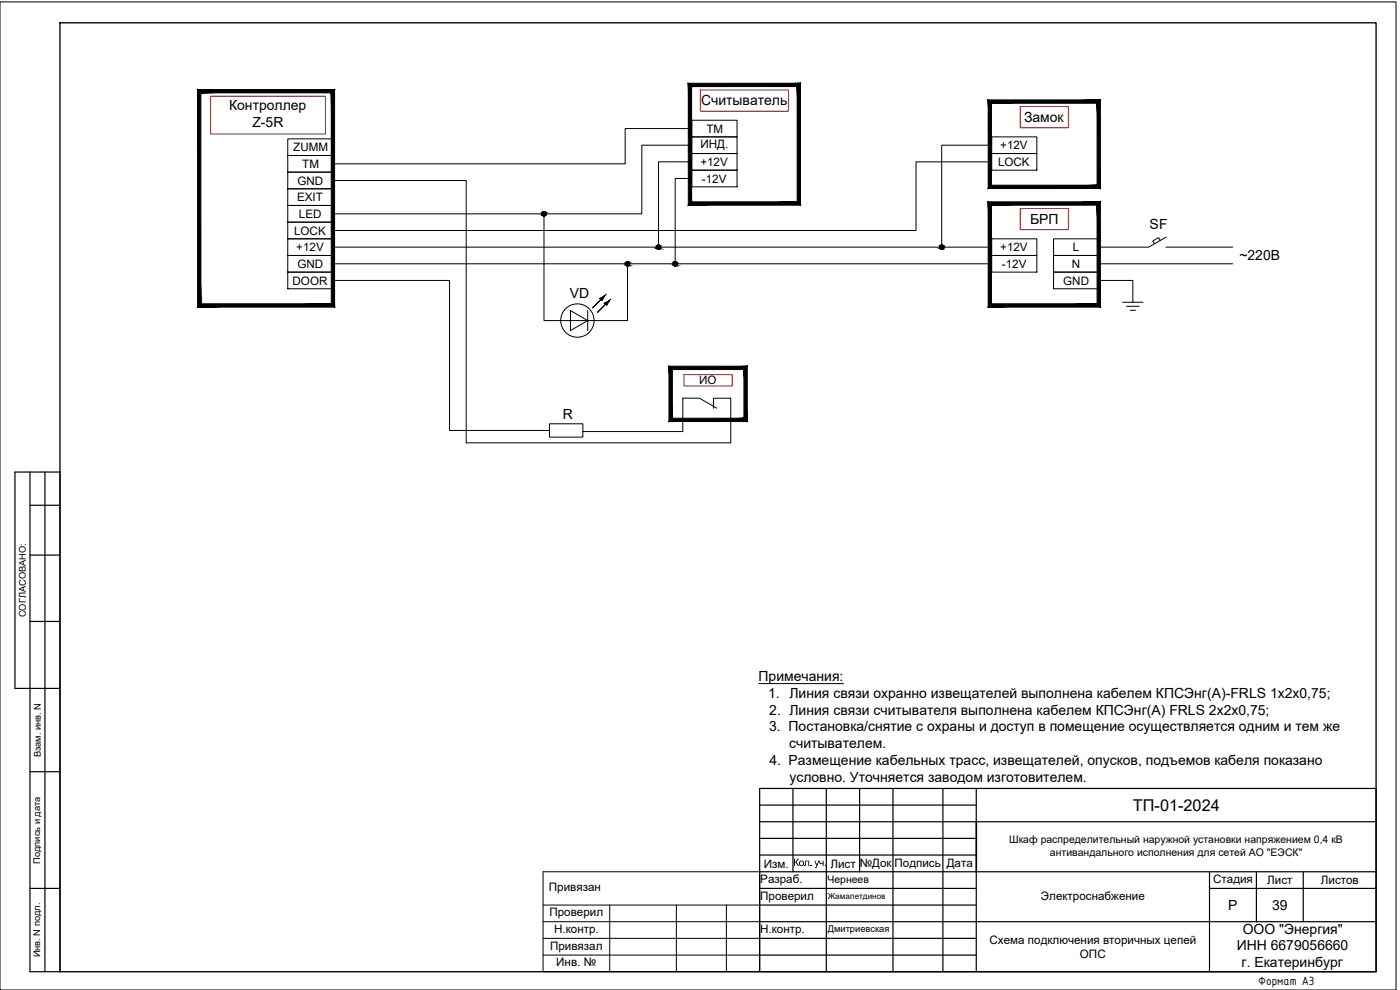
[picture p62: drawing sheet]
<svg xmlns="http://www.w3.org/2000/svg" width="420mm" height="297mm" viewBox="0 0 420 297" stroke-linecap="round" stroke-linejoin="round" font-family="sans-serif">
<defs><g id="words">
<text font-size="4.9" x="340" y="243.3">ТП-01-2024</text>
<g font-size="4.2">
<text x="68.7" y="33">Контроллер</text>
<text x="210.4" y="31.7">Считыватель</text>
<text x="75.8" y="38">Z-5R</text>
<text x="307.3" y="36.7">Замок</text>
<text x="309.1" y="67.3">БРП</text>
<text x="345" y="68.6">SF</text>
<text x="371.9" y="78.1">~220В</text>
<text x="171" y="89.3">VD</text>
<text x="168.9" y="125.8">R</text>
<text x="227.7" y="204.2">Примечания:</text>
<text x="230.5" y="209.3">1. Линия связи охранно извещателей выполнена кабелем КПСЭнг(А)-FRLS 1х2х0,75;</text>
<text x="230.9" y="214.4">2. Линия связи считывателя выполнена кабелем КПСЭнг(А) FRLS 2х2х0,75;</text>
<text x="230.8" y="219.5">3. Постановка/снятие с охраны и доступ в помещение осуществляется одним и тем же</text>
<text x="236.8" y="224.5">считывателем.</text>
<text x="230.9" y="229.5">4. Размещение кабельных трасс, извещателей, опусков, подъемов кабеля показано</text>
<text x="236.9" y="234.6">условно. Уточняется заводом изготовителем.</text>
<text x="368.6" y="273.1">Р</text>
<text x="381.8" y="273">39</text>
<text x="373" y="280.1">ООО &quot;Энергия&quot;</text>
<text x="371.2" y="285.1">ИНН 6679056660</text>
<text x="372.6" y="290.2">г. Екатеринбург</text>
</g>
<text font-size="3.9" x="377.6" y="295.5">Формат А3</text>
<g font-size="3.5">
<text x="212" y="39.8">ТМ</text>
<text x="88" y="45.4">ZUMM</text>
<text x="210.2" y="44.5">ИНД.</text>
<text x="300.2" y="44.8">+12V</text>
<text x="90.7" y="50.4">TM</text>
<text x="210.2" y="49.8">+12V</text>
<text x="299.5" y="49.8">LOCK</text>
<text x="89.3" y="55.4">GND</text>
<text x="210.7" y="54.8">-12V</text>
<text x="89.2" y="60.4">EXIT</text>
<text x="89.7" y="65.4">LED</text>
<text x="88.3" y="70.4">LOCK</text>
<text x="88.9" y="75.4">+12V</text>
<text x="300.2" y="75.4">+12V</text>
<text x="321.9" y="75.4">L</text>
<text x="89.3" y="80.4">GND</text>
<text x="300.7" y="80.4">-12V</text>
<text x="321.7" y="80.4">N</text>
<text x="87.8" y="85.4">DOOR</text>
<text x="319.1" y="85.4">GND</text>
<text x="209.8" y="115.3">ИО</text>
<text x="229.3" y="260.3">Изм.</text>
<text x="249.2" y="260.3">Лист</text>
<text x="258" y="260">№Док</text>
<text x="268.5" y="260">Подпись</text>
<text x="284.1" y="260">Дата</text>
<text x="164.7" y="267.4">Привязан</text>
<text x="228.2" y="269.9">Проверил</text>
<text x="228.2" y="265">Разраб.</text>
<text x="312.4" y="270">Электроснабжение</text>
<text x="364.1" y="265.1">Стадия</text>
<text x="380.3" y="265.3">Лист</text>
<text x="396.4" y="265.3">Листов</text>
<text x="164.9" y="275">Проверил</text>
<text x="166.3" y="280">Н.контр.</text>
<text x="228.2" y="280">Н.контр.</text>
<text x="165.1" y="285">Привязал</text>
<text x="297" y="283.2">Схема подключения вторичных цепей</text>
<text x="324.1" y="287.4">ОПС</text>
<text x="166.9" y="289.8">Инв. №</text>
</g>
<g font-size="3.1">
<text x="302.9" y="253.1">Шкаф распределительный наружной установки напряжением 0,4 кВ</text>
<text x="315.1" y="256.8">антивандального исполнения для сетей АО &quot;ЕЭСК&quot;</text>
<text x="238" y="259.8">Кол . уч.</text>
<text x="248.3" y="264.9">Чернеев</text>
</g>
<g font-size="2.8">
<text x="7.7" y="185.2" transform="rotate(-90 7.7 185.2)">СОГЛАСОВАНО:</text>
<text x="12.2" y="227.2" transform="rotate(-90 12.2 227.2)">Взам. инв. N</text>
<text x="12" y="259.2" transform="rotate(-90 12 259.2)">Подпись и дата</text>
<text x="248.4" y="279.8">Дмитриевская</text>
<text x="12" y="287.3" transform="rotate(-90 12 287.3)">Инв. N подл.</text>
</g>
<text font-size="2.4" x="248.4" y="269.8">Жамалетдинов</text>
</g></defs>
<!-- layer: 0 -->
<g fill="none" stroke="#000" stroke-width=".3">
<path d="M0 .6h419v296.4h-419zM207.1 38.6h-19.5v10.6h-87.7M207.6 36.1h13.6v5h-13.6zM86.4 41.7h13.5v5h-13.5zM86.4 46.7h13.5v5h-13.5zM86.4 51.7h13.5v4.9h-13.5zM86.4 56.6h13.5v5h-13.5zM99.9 54.2h40v78.7h79.4v-13.4h-5.2v3M207.1 43.6h-14.5v20.6h-92.7M207.6 41.1h13.6v5h-13.6zM207.6 46.1h13.6v5h-13.6zM207.6 51.1h13.6v5h-13.6z"/>
<path d="M207.6 48.6l-10-.1v25.7M207.6 53.6h-5v25.5M297.1 48.6h-22.2v20.6h-175M297.6 41.1h13.6v5h-13.6zM297.6 46.1h13.6v5h-13.6zM297.6 43.6h-15v30.6M86.4 61.6h13.5v5.1h-13.5zM86.4 71.7h13.5v5h-13.5zM86.4 76.7h13.5v4.9h-13.5zM86.4 66.7h13.5v5h-13.5zM99.9 74.2h197.7M99.9 79.1h197.2"/>
<path d="M163.3 64.2v32h25v-17.1M297.6 71.7h13.6v5h-13.6zM297.6 76.7h13.6v4.9h-13.6zM316.2 71.7h13.5v5h-13.5zM316.2 76.7h13.5v4.9h-13.5zM329.7 79.1h40.2M348.2 72.1l-.5-.8-1.7 1 .5 .9M349.9 71.1l-5.2 3.1h-15M349.9 74.2h20M86.4 81.6h13.5v5h-13.5zM99.9 84.1h35v45h30v-1.9h10v4h-10v-2.1M171.2 93.2l5.2 3-5.2 3z"/>
<path d="M176.4 93.2v6M180.1 89.5l1.3-.7-3.5 3.5 3.5-3.5-.7 1.3zM181.5 91l1.3-.8-3.5 3.6 3.5-3.6-.7 1.3zM316.2 81.6h13.5v5h-13.5zM329.5 84.1h10.5v6.6M336.9 90.7h6.1M338.1 91.9h3.8M339.2 93.1h1.6M215.1 122.5l-5.2-3h-5v10h-30"/>
<circle cx="173.3" cy="96.2" r="5"/>
</g>
<g fill="#000" stroke="#000" stroke-width=".3">
<path d="M180.7 89.5h.3l-.2 .3zM182.1 91h.3l-.2 .2z"/>
<path d="M59.3 26.9l1 1 40.1-1zM60.3 27.9l40.1-1-1 1zM99.4 27.9l1 64.2v-65.2zM99.4 27.9l1 64.2-1-.9zM59.3 92.1h41.1l-1-.9zM60.3 91.2h39.1l-40.1 .9zM59.3 26.9v65.2l1-.9zM59.3 26.9l1 1v63.3z"/>
<path d="M206.6 25l1 1 32.6-1zM207.6 26l32.6-1-1 1zM240.2 25l-1 1 1 35.6zM239.2 26l1 35.6-1-1zM206.6 61.6h33.6l-1-1zM206.6 61.6l1-1h31.6zM206.6 25v36.6l1-1zM206.6 25l1 1v34.6z"/>
<path d="M296.6 30l1 1 32.6-1zM297.6 31l32.6-1-1 1zM330.2 30l-1 1 1 25.6zM329.2 31l1 25.6-1-1zM296.6 56.6h33.6l-1-1zM296.6 56.6l1-1h31.6zM296.6 30v26.6l1-1zM296.6 30l1 1v24.6z"/>
<path d="M296.6 60.6l1 1 32.6-1zM297.6 61.6l32.6-1-1 1zM330.2 60.6l-1 1 1 30.5zM329.2 61.6l1 30.5-1-.9zM296.6 92.1h33.6l-1-.9zM297.6 91.2h31.6l-32.6 .9zM296.6 60.6v31.5l1-.9zM296.6 60.6l1 1v29.6z"/>
<path d="M180.7 89.5l-.3 .3h.4zM180.4 89.8h.4l-.1 .3z"/>
<path d="M181.4 88.8l-.7 .7h.3zM180.1 89.5l1.3-.7-.7 .7zM180.1 89.5l.3 .3 .3-.3z"/>
<path d="M182.1 91l-.3 .2h.4zM181.8 91.2h.4l-.1 .3z"/>
<path d="M182.8 90.2l-.7 .8h.3zM181.5 91l1.3-.8-.7 .8zM181.5 91l.3 .2 .3-.2z"/>
<path d="M200.8 109.9l1 1 22.5-1zM201.8 110.9l22.5-1-1 1zM224.3 109.9l-1 1 1 15.6zM223.3 110.9l1 15.6-1-1zM200.8 126.5h23.5l-1-1zM200.8 126.5l1-1h21.5zM200.8 109.9v16.6l1-1zM200.8 109.9l1 1v14.6z"/>
</g>
<path d="M63.2 28.9h34.5v11.3h-34.5zM210.2 27h26.4v6.3h-26.4zM306.2 32h14.4v6.3h-14.4zM306.2 62.6h14.4v6.3h-14.4zM205.3 112.4h14.5v3.4h-14.5z" fill="none" stroke="#f00" stroke-width=".3"/>
<path d="M18 6.8h395v284.8h-395z" fill="none" stroke="#000" stroke-width=".4"/>
<path d="M9 141.6v150h9v-150h-13.5v65h13.5M9 151.6h9M13.5 141.6v150M9 166.5h9M9 186.5h9M9 231.5h9M9 266.6h9" fill="none" stroke="#000" stroke-width=".36"/>
<!-- layer: 0 -->
<g fill="none" stroke="#000" stroke-width=".36">
<path d="M228 236.6h185v55h-185zM238 236.6v25M248 236.6v55M258 236.6v25M268 236.6v55M283 236.6v55M293 236.6v10M228 241.6h65M228 246.6h185M228 251.6h65M228 256.5h65M228 261.6h185"/>
<path d="M228 266.6h65M228 271.6h65M228 276.5h185M293 261.6v30M363 266.6h50M363 261.6v30M377.1 261.6v14.9M391.1 261.6v14.9M228 281.5h65M228 286.6h65"/>
</g>
<path d="M293 246.6v15" fill="none" stroke="#000" stroke-width=".51"/>
<g fill="#000" stroke="#000" stroke-width=".3">
<path d="M163.3 64.8h.2zM188.3 79.8h.3zM197.6 74.7h.2zM202.6 79.8h.2zM282.6 74.7h.3z"/>
<path d="M162.6 64.2l.7 .1zM162.6 64.2l.7 .1z"/>
<path d="M162.6 64.3l.7 .1zM162.6 64.3l.7 .1z"/>
<path d="M162.7 64.4l.6 .1zM162.7 64.4l.6 .1z"/>
<path d="M162.7 64.5l.6 .1zM162.7 64.5l.6 .1z"/>
<path d="M162.8 64.6l.5 .1zM162.8 64.6l.5 .1z"/>
<path d="M162.9 64.7h.4zM162.9 64.7h.4z"/>
<path d="M162.9 64.7l.4 .1zM162.9 64.7l.4 .1z"/>
<path d="M163 64.8h.3zM163 64.8h.3z"/>
<path d="M163.2 63.5h.2zM163.1 63.5h.3z"/>
<path d="M163.1 63.5l.5 .1zM163 63.6h.6z"/>
<path d="M163 63.6h.6zM162.9 63.6h.7z"/>
<path d="M163.3 64.7h.3zM163.3 64.7l.2 .1z"/>
<path d="M162.9 63.6l.8 .1zM162.9 63.6l.8 .1z"/>
<path d="M163.3 64.7h.4zM163.3 64.7h.3z"/>
<path d="M162.8 63.7l1 .1zM162.8 63.7l1 .1z"/>
<path d="M163.3 64.6h.4zM163.3 64.6l.4 .1z"/>
<path d="M162.7 63.8l1.2 .1zM162.7 63.8l1.2 .1z"/>
<path d="M163.3 64.5h.5zM163.3 64.5l.4 .1z"/>
<path d="M162.7 63.9l1.2 .1zM162.7 63.9l1.2 .1z"/>
<path d="M163.3 64.4h.6zM163.3 64.4l.5 .1z"/>
<path d="M162.6 64l1.3 .2zM162.6 64l1.3 .2z"/>
<path d="M163.3 64.2l.6 .1zM163.3 64.2l.6 .1z"/>
<path d="M163.3 64.3h.6zM163.3 64.3l.6 .1z"/>
<path d="M187.7 79.1l.6 .2zM187.7 79.1l.6 .2z"/>
<path d="M187.7 79.3l.6 .1zM187.7 79.3l.6 .1z"/>
<path d="M187.7 79.4l.6 .1zM187.7 79.4l.6 .1z"/>
<path d="M187.8 79.5l.5 .1zM187.8 79.5l.5 .1z"/>
<path d="M187.8 79.6h.5zM187.8 79.6h.5z"/>
<path d="M187.9 79.6l.4 .1zM187.9 79.6l.4 .1z"/>
<path d="M188 79.7l.3 .1zM188 79.7l.3 .1z"/>
<path d="M188.1 79.8h.2zM188.1 79.8h.2z"/>
<path d="M188.3 78.5h.2zM188.2 78.5h.3z"/>
<path d="M188.2 78.5l.4 .1zM188 78.6h.6z"/>
<path d="M188 78.6h.7zM187.9 78.6h.8z"/>
<path d="M188.3 79.7h.3zM188.3 79.7l.3 .1z"/>
<path d="M187.9 78.6l.9 .1zM187.9 78.6l.9 .1z"/>
<path d="M188.3 79.6h.4zM188.3 79.6l.3 .1z"/>
<path d="M187.9 78.7l1 .1zM187.9 78.7l1 .1z"/>
<path d="M188.3 79.6h.5zM188.3 79.6h.4z"/>
<path d="M187.8 78.8l1.1 .1zM187.8 78.8l1.1 .1z"/>
<path d="M188.3 79.5h.6zM188.3 79.5l.5 .1z"/>
<path d="M187.7 78.9l1.3 .1zM187.7 78.9l1.3 .1z"/>
<path d="M188.3 79.4h.6zM188.3 79.4l.6 .1z"/>
<path d="M187.7 79l1.3 .1zM187.7 79l1.3 .1z"/>
<path d="M188.3 79.1l.7 .2zM188.3 79.1l.7 .2z"/>
<path d="M188.3 79.3h.7zM188.3 79.3l.6 .1z"/>
<path d="M197 74.2l.6 .1zM197 74.2l.6 .1z"/>
<path d="M197 74.3l.6 .1zM197 74.3l.6 .1z"/>
<path d="M197 74.4l.6 .1zM197 74.4l.6 .1z"/>
<path d="M197.1 74.5l.5 .1zM197.1 74.5l.5 .1z"/>
<path d="M197.1 74.6h.5zM197.1 74.6h.5z"/>
<path d="M197.2 74.6l.4 .1zM197.2 74.6l.4 .1z"/>
<path d="M197.3 74.7h.3zM197.3 74.7h.3z"/>
<path d="M197.4 74.7l.2 .1zM197.4 74.7l.2 .1z"/>
<path d="M197.6 73.5h.2zM197.4 73.5h.4z"/>
<path d="M197.4 73.5l.5 .1zM197.3 73.6h.6z"/>
<path d="M197.3 73.6h.7zM197.2 73.6h.8z"/>
<path d="M197.6 74.7h.4zM197.6 74.7h.2z"/>
<path d="M197.2 73.6l.9 .1zM197.2 73.6l.9 .1z"/>
<path d="M197.6 74.6h.4zM197.6 74.6l.4 .1z"/>
<path d="M197.1 73.7l1.1 .1zM197.1 73.7l1.1 .1z"/>
<path d="M197.6 74.6h.5zM197.6 74.6h.4z"/>
<path d="M197.1 73.8l1.1 .1zM197.1 73.8l1.1 .1z"/>
<path d="M197.6 74.5h.6zM197.6 74.5l.5 .1z"/>
<path d="M197 73.9l1.2 .1zM197 73.9l1.2 .1z"/>
<path d="M197.6 74.4h.6zM197.6 74.4l.6 .1z"/>
<path d="M197 74l1.3 .2zM197 74l1.3 .2z"/>
<path d="M197.6 74.3h.6zM197.6 74.3l.6 .1z"/>
<path d="M197.6 74.2h.7zM197.6 74.2l.6 .1z"/>
<path d="M202 79.1l.6 .2zM202 79.1l.6 .2z"/>
<path d="M202 79.3l.6 .1zM202 79.3l.6 .1z"/>
<path d="M202 79.4l.6 .1zM202 79.4l.6 .1z"/>
<path d="M202.1 79.5l.5 .1zM202.1 79.5l.5 .1z"/>
<path d="M202.1 79.6h.5zM202.1 79.6h.5z"/>
<path d="M202.2 79.6l.4 .1zM202.2 79.6l.4 .1z"/>
<path d="M202.3 79.7l.3 .1zM202.3 79.7l.3 .1z"/>
<path d="M202.4 79.8h.2zM202.4 79.8h.2z"/>
<path d="M202.6 78.5h.2zM202.5 78.5h.3z"/>
<path d="M202.5 78.5l.4 .1zM202.3 78.6h.6z"/>
<path d="M202.3 78.6h.7zM202.2 78.6h.8z"/>
<path d="M202.6 79.7h.3zM202.6 79.7l.2 .1z"/>
<path d="M202.2 78.6l.9 .1zM202.2 78.7h.9z"/>
<path d="M202.6 79.6h.4zM202.6 79.6l.3 .1z"/>
<path d="M202.2 78.7l1 .1zM202.2 78.7l1 .1z"/>
<path d="M202.6 79.6h.5zM202.6 79.6h.4z"/>
<path d="M202.1 78.8l1.1 .1zM202.1 78.8l1.1 .1z"/>
<path d="M202.6 79.5h.6zM202.6 79.5l.5 .1z"/>
<path d="M202 78.9l1.3 .1zM202 78.9l1.3 .1z"/>
<path d="M202.6 79.4h.6zM202.6 79.4l.6 .1z"/>
<path d="M202 79l1.3 .1zM202 79l1.3 .1z"/>
<path d="M202.6 79.1l.7 .2zM202.6 79.1l.7 .2z"/>
<path d="M202.6 79.3h.7zM202.6 79.3l.6 .1z"/>
<path d="M282 74.2l.6 .1zM282 74.2l.6 .1z"/>
<path d="M282 74.3l.6 .1zM282 74.3l.6 .1z"/>
<path d="M282 74.4l.6 .1zM282 74.4l.6 .1z"/>
<path d="M282.1 74.5l.5 .1zM282.1 74.5l.5 .1z"/>
<path d="M282.1 74.6h.5zM282.1 74.6h.5z"/>
<path d="M282.2 74.6l.4 .1zM282.2 74.6l.4 .1z"/>
<path d="M282.3 74.7h.3zM282.3 74.7h.3z"/>
<path d="M282.4 74.7l.2 .1zM282.4 74.7l.2 .1z"/>
<path d="M282.6 73.5h.2zM282.4 73.5h.4z"/>
<path d="M282.4 73.5l.5 .1zM282.3 73.6h.6z"/>
<path d="M282.3 73.6h.7zM282.2 73.6h.8z"/>
<path d="M282.6 74.7h.3zM282.6 74.7h.3z"/>
<path d="M282.2 73.6l.9 .1zM282.2 73.6l.9 .1z"/>
<path d="M282.6 74.6h.4zM282.6 74.6l.3 .1z"/>
<path d="M282.2 73.7l1 .1zM282.2 73.7l1 .1z"/>
<path d="M282.6 74.6h.5zM282.6 74.6h.4z"/>
<path d="M282.1 73.8l1.1 .1zM282.1 73.8l1.1 .1z"/>
<path d="M282.6 74.5h.6zM282.6 74.5l.5 .1z"/>
<path d="M282 73.9l1.3 .1zM282 73.9l1.3 .1z"/>
<path d="M282.6 74.4h.6zM282.6 74.4l.6 .1z"/>
<path d="M282 74l1.3 .2zM282 74l1.3 .2z"/>
<path d="M282.6 74.3h.7zM282.6 74.3l.6 .1z"/>
<path d="M282.6 74.2h.7zM282.6 74.2l.7 .1z"/>
</g>
<g fill="none" stroke="#000" stroke-width=".3">
<circle cx="163.3" cy="64.2" r=".65"/>
<circle cx="188.3" cy="79.1" r=".65"/>
<circle cx="197.6" cy="74.1" r=".65"/>
<circle cx="202.6" cy="79.1" r=".65"/>
<circle cx="282.6" cy="74.1" r=".65"/>
</g>
<path d="M227.7 205.1h25.5" fill="none" stroke="#000" stroke-width=".3"/>
<path d="M163 261.6h65v30h-65zM163 271.6h65M163 276.5h65M183 271.6v20M203 271.6v20M218 271.6v20M163 281.5h65M163 286.6h65" fill="none" stroke="#000" stroke-width=".3"/>
<use href="#words"/>
</svg>
